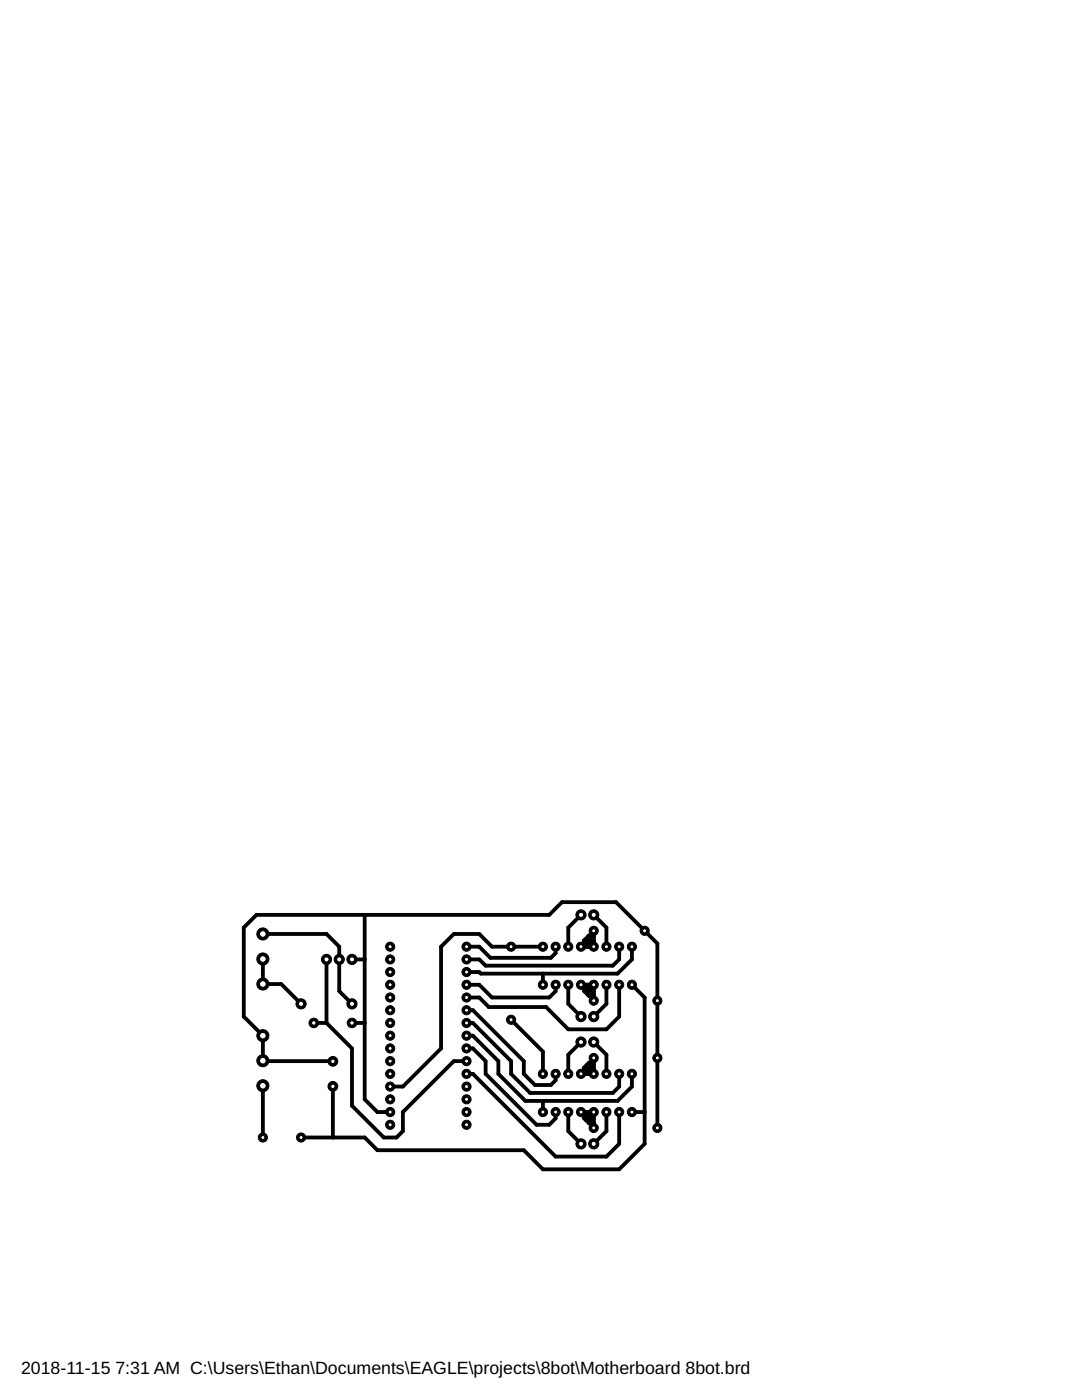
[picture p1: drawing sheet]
<svg xmlns="http://www.w3.org/2000/svg" width="216mm" height="279mm" viewBox="0 0 216 279" stroke-linecap="round" stroke-linejoin="round" font-family="sans-serif">
<defs><g id="words">
<g font-size="3.5">
<text x="4.2" y="274.2">2018-11-15</text>
<text x="23" y="274.2">7:31 AM C:\Users\Ethan\Documents\EAGLE\projects\8bot\Motherboard 8bot.brd</text>
</g>
</g></defs>
<g fill="none" stroke="#000" stroke-width=".76">
<path d="M52.5 191.4v5h3.6l4 3.9M52.5 186.4h12.7l2.5 2.5v8.9l2.5 2.5M65.2 191.5v12.7M70.2 191.5h2.6M72.8 182.6v36.8l2.5 2.5h2.6M93.1 188.9h2.5l2.3 2.3h12l1-1v-1.3M93.1 196.5h2.5l2.6 2.6h11.4l1.3-1.3v-1.3M108.3 188.9h-10.1l-2.6-2.5h-5l-2.6 2.5v20.3l-7.6 7.7h-2.5M108.3 194.3v2.2M113.4 196.5v3.8l2.5 2.6M115.9 182.6l-2.5 2.5v3.8M115.9 196.5h2.6"/>
<path d="M115.9 196.5l.1 .1M116.5 187.7h1.6M116.7 197.9h1.8M117.1 197.2h.2M117.1 188.4l.1 .3 .1-.3M117.1 188.4h.2M117.3 187h.7M117.4 198.6h.4M118.5 188.9l-2.5 .1M118.5 188.9v.1M118.5 182.6l2.5 2.5v3.8M118.5 197.8a1.35 1.35 0 0 1-1.3-1l-.3 .6-.4 .3 1.1 1.1 .9-.4"/>
<path d="M118.5 185.8v3.1M118.5 196.5v3.2M118.5 196.5v.1M118.5 199.4h.1M118.5 198.6h.1M118.5 197.2h.1M118.5 187.6a1.26 1.26 0 0 0-1.2 .8M118.5 187l-.9-.3-1.1 1 .6 .7M118.5 185.8h.1M118.5 188.4h.1M118.5 187.7h.1M118.5 187h.1"/>
<path d="M118.5 186.2h.1M121 196.5v3.8l-2.5 2.6M123.5 188.9v2.6l-1.2 1.2h-25.4l-1.3-1.2h-2.5M123.5 196.5v6.4l-2.5 2.5h-7.6l-4.4-4.4h-11.5l-1.9-1.9h-2.5M126.1 196.5l2.5 2.6v29.2l-5.1 5.1h-15.2l-3.8-3.8h-29.2l-2.5-2.6h-12.7M126.1 188.9v2.6l-2.9 2.8h-27.3l-.3-.3h-2.5M52.5 216.7v10.3M62.6 204.2h2.6M65.2 204.2l5 5v11.5l6.4 6.3h2.5l1.3-1.3v-3.8l10.2-10.1h2.5M66.4 211.8l-13.9-.1v-5l-3.9-3.8v-17.8l2.6-2.5h58.4l2.5-2.6h10.8l8.3 8.3v36.8M66.4 216.8v10.2M70.2 204.2h2.6"/>
<path d="M93.1 204.2h1.3l7.6 7.6v2.5l3.8 3.8h16.5l1.2-1.2v-2.6M93.1 206.7h1.3l5 5.1v2.5l5.4 5.4h18.4l2.9-2.8v-2.6M93.1 209.2h1.3l2.5 2.6v2.5l10.2 10.2h2.5l1.3-1.3v-1.3M93.1 201.6h1.3l10.1 10.2v2.5l2.2 2.2h3.2l1-.9v-1.3M93.1 214.3h1.3l16.5 16.5h10.1l2.5-2.5v-6.4M102 203.5l6.3 6.4v4.4M108.3 219.7v2.2M115.9 208l-2.5 2.5v3.8M116.6 213.2h1.2M117.1 212.5h1.4M117.2 214h.1M118.5 208l2.5 2.5v3.8"/>
<path d="M118.5 214.3h-2.5M118.5 212.4l-.5-.1-.4-.3-1.1 1.1 .4 .4 .3 .6a1.29 1.29 0 0 1 1.3-1.1M118.5 211.1v3.2M118.5 214.3h.1M118.5 211.1v.1M118.5 214h.1M118.5 213.2v.1M118.5 211.8h.1M113.4 221.9v3.8l2.5 2.6M115.9 221.9h2.6M115.9 221.9l.1 .1M116.8 223.5h1.7"/>
<path d="M117 222.7h.5M118.5 223.2a1.29 1.29 0 0 1-1.3-1l-.3 .6-.4 .3 1.1 1.1 .4-.3 .5-.1M118.5 225.1h.1M118.5 221.9v3.2M118.5 221.9v.1M118.5 224.9h.1M118.5 224.2h.1M118.5 222.7h.1M118.5 222h.1M121 221.9v3.8l-2.5 2.6M126.1 221.9h2.5"/>
</g>
<circle cx="77.9" cy="188.9" r=".91" fill="#000" stroke="#000" stroke-width=".2"/>
<circle cx="77.9" cy="188.9" r=".4" fill="#fff" stroke="#000" stroke-width=".2"/>
<circle cx="77.9" cy="191.5" r=".91" fill="#000" stroke="#000" stroke-width=".2"/>
<circle cx="77.9" cy="191.5" r=".4" fill="#fff" stroke="#000" stroke-width=".2"/>
<circle cx="77.9" cy="194" r=".91" fill="#000" stroke="#000" stroke-width=".2"/>
<circle cx="77.9" cy="194" r=".4" fill="#fff" stroke="#000" stroke-width=".2"/>
<circle cx="77.9" cy="196.5" r=".91" fill="#000" stroke="#000" stroke-width=".2"/>
<circle cx="77.9" cy="196.5" r=".4" fill="#fff" stroke="#000" stroke-width=".2"/>
<circle cx="77.9" cy="199.1" r=".91" fill="#000" stroke="#000" stroke-width=".2"/>
<circle cx="77.9" cy="199.1" r=".4" fill="#fff" stroke="#000" stroke-width=".2"/>
<circle cx="77.9" cy="201.6" r=".91" fill="#000" stroke="#000" stroke-width=".2"/>
<circle cx="77.9" cy="201.6" r=".4" fill="#fff" stroke="#000" stroke-width=".2"/>
<circle cx="77.9" cy="204.2" r=".91" fill="#000" stroke="#000" stroke-width=".2"/>
<circle cx="77.9" cy="204.2" r=".4" fill="#fff" stroke="#000" stroke-width=".2"/>
<circle cx="77.9" cy="206.7" r=".91" fill="#000" stroke="#000" stroke-width=".2"/>
<circle cx="77.9" cy="206.7" r=".4" fill="#fff" stroke="#000" stroke-width=".2"/>
<circle cx="77.9" cy="209.2" r=".91" fill="#000" stroke="#000" stroke-width=".2"/>
<circle cx="77.9" cy="209.2" r=".4" fill="#fff" stroke="#000" stroke-width=".2"/>
<circle cx="77.9" cy="211.8" r=".91" fill="#000" stroke="#000" stroke-width=".2"/>
<circle cx="77.9" cy="211.8" r=".4" fill="#fff" stroke="#000" stroke-width=".2"/>
<circle cx="77.9" cy="214.3" r=".91" fill="#000" stroke="#000" stroke-width=".2"/>
<circle cx="77.9" cy="214.3" r=".4" fill="#fff" stroke="#000" stroke-width=".2"/>
<circle cx="77.9" cy="216.9" r=".91" fill="#000" stroke="#000" stroke-width=".2"/>
<circle cx="77.9" cy="216.9" r=".4" fill="#fff" stroke="#000" stroke-width=".2"/>
<circle cx="77.9" cy="219.4" r=".91" fill="#000" stroke="#000" stroke-width=".2"/>
<circle cx="77.9" cy="219.4" r=".4" fill="#fff" stroke="#000" stroke-width=".2"/>
<circle cx="77.9" cy="221.9" r=".91" fill="#000" stroke="#000" stroke-width=".2"/>
<circle cx="77.9" cy="221.9" r=".4" fill="#fff" stroke="#000" stroke-width=".2"/>
<circle cx="77.9" cy="224.5" r=".91" fill="#000" stroke="#000" stroke-width=".2"/>
<circle cx="77.9" cy="224.5" r=".4" fill="#fff" stroke="#000" stroke-width=".2"/>
<circle cx="93.1" cy="224.5" r=".91" fill="#000" stroke="#000" stroke-width=".2"/>
<circle cx="93.1" cy="224.5" r=".4" fill="#fff" stroke="#000" stroke-width=".2"/>
<circle cx="93.1" cy="221.9" r=".91" fill="#000" stroke="#000" stroke-width=".2"/>
<circle cx="93.1" cy="221.9" r=".4" fill="#fff" stroke="#000" stroke-width=".2"/>
<circle cx="93.1" cy="219.4" r=".91" fill="#000" stroke="#000" stroke-width=".2"/>
<circle cx="93.1" cy="219.4" r=".4" fill="#fff" stroke="#000" stroke-width=".2"/>
<circle cx="93.1" cy="216.9" r=".91" fill="#000" stroke="#000" stroke-width=".2"/>
<circle cx="93.1" cy="216.9" r=".4" fill="#fff" stroke="#000" stroke-width=".2"/>
<circle cx="93.1" cy="214.3" r=".91" fill="#000" stroke="#000" stroke-width=".2"/>
<circle cx="93.1" cy="214.3" r=".4" fill="#fff" stroke="#000" stroke-width=".2"/>
<circle cx="93.1" cy="211.8" r=".91" fill="#000" stroke="#000" stroke-width=".2"/>
<circle cx="93.1" cy="211.8" r=".4" fill="#fff" stroke="#000" stroke-width=".2"/>
<circle cx="93.1" cy="209.2" r=".91" fill="#000" stroke="#000" stroke-width=".2"/>
<circle cx="93.1" cy="209.2" r=".4" fill="#fff" stroke="#000" stroke-width=".2"/>
<circle cx="93.1" cy="206.7" r=".91" fill="#000" stroke="#000" stroke-width=".2"/>
<circle cx="93.1" cy="206.7" r=".4" fill="#fff" stroke="#000" stroke-width=".2"/>
<circle cx="93.1" cy="204.2" r=".91" fill="#000" stroke="#000" stroke-width=".2"/>
<circle cx="93.1" cy="204.2" r=".4" fill="#fff" stroke="#000" stroke-width=".2"/>
<circle cx="93.1" cy="201.6" r=".91" fill="#000" stroke="#000" stroke-width=".2"/>
<circle cx="93.1" cy="201.6" r=".4" fill="#fff" stroke="#000" stroke-width=".2"/>
<circle cx="93.1" cy="199.1" r=".91" fill="#000" stroke="#000" stroke-width=".2"/>
<circle cx="93.1" cy="199.1" r=".4" fill="#fff" stroke="#000" stroke-width=".2"/>
<circle cx="93.1" cy="196.5" r=".91" fill="#000" stroke="#000" stroke-width=".2"/>
<circle cx="93.1" cy="196.5" r=".4" fill="#fff" stroke="#000" stroke-width=".2"/>
<circle cx="93.1" cy="194" r=".91" fill="#000" stroke="#000" stroke-width=".2"/>
<circle cx="93.1" cy="194" r=".4" fill="#fff" stroke="#000" stroke-width=".2"/>
<circle cx="93.1" cy="191.5" r=".91" fill="#000" stroke="#000" stroke-width=".2"/>
<circle cx="93.1" cy="191.5" r=".4" fill="#fff" stroke="#000" stroke-width=".2"/>
<circle cx="93.1" cy="188.9" r=".91" fill="#000" stroke="#000" stroke-width=".2"/>
<circle cx="93.1" cy="188.9" r=".4" fill="#fff" stroke="#000" stroke-width=".2"/>
<circle cx="52.5" cy="186.4" r="1.21" fill="#000" stroke="#000" stroke-width=".2"/>
<circle cx="52.5" cy="186.4" r=".66" fill="#fff" stroke="#000" stroke-width=".2"/>
<circle cx="52.5" cy="191.4" r="1.21" fill="#000" stroke="#000" stroke-width=".2"/>
<circle cx="52.5" cy="191.4" r=".66" fill="#fff" stroke="#000" stroke-width=".2"/>
<circle cx="52.5" cy="196.4" r="1.21" fill="#000" stroke="#000" stroke-width=".2"/>
<circle cx="52.5" cy="196.4" r=".66" fill="#fff" stroke="#000" stroke-width=".2"/>
<circle cx="65.2" cy="191.5" r="1.02" fill="#000" stroke="#000" stroke-width=".2"/>
<circle cx="65.2" cy="191.5" r=".51" fill="#fff" stroke="#000" stroke-width=".2"/>
<circle cx="67.7" cy="191.5" r="1.02" fill="#000" stroke="#000" stroke-width=".2"/>
<circle cx="67.7" cy="191.5" r=".51" fill="#fff" stroke="#000" stroke-width=".2"/>
<circle cx="70.2" cy="191.5" r="1.02" fill="#000" stroke="#000" stroke-width=".2"/>
<circle cx="70.2" cy="191.5" r=".51" fill="#fff" stroke="#000" stroke-width=".2"/>
<circle cx="70.2" cy="204.2" r=".95" fill="#000" stroke="#000" stroke-width=".2"/>
<circle cx="70.2" cy="204.2" r=".44" fill="#fff" stroke="#000" stroke-width=".2"/>
<circle cx="62.6" cy="204.2" r=".95" fill="#000" stroke="#000" stroke-width=".2"/>
<circle cx="62.6" cy="204.2" r=".44" fill="#fff" stroke="#000" stroke-width=".2"/>
<circle cx="70.2" cy="200.3" r="1.02" fill="#000" stroke="#000" stroke-width=".2"/>
<circle cx="70.2" cy="200.3" r=".51" fill="#fff" stroke="#000" stroke-width=".2"/>
<circle cx="60.1" cy="200.3" r="1.02" fill="#000" stroke="#000" stroke-width=".2"/>
<circle cx="60.1" cy="200.3" r=".51" fill="#fff" stroke="#000" stroke-width=".2"/>
<circle cx="108.3" cy="196.5" r=".91" fill="#000" stroke="#000" stroke-width=".2"/>
<circle cx="108.3" cy="196.5" r=".4" fill="#fff" stroke="#000" stroke-width=".2"/>
<circle cx="110.9" cy="196.5" r=".91" fill="#000" stroke="#000" stroke-width=".2"/>
<circle cx="110.9" cy="196.5" r=".4" fill="#fff" stroke="#000" stroke-width=".2"/>
<circle cx="123.5" cy="196.5" r=".91" fill="#000" stroke="#000" stroke-width=".2"/>
<circle cx="123.5" cy="196.5" r=".4" fill="#fff" stroke="#000" stroke-width=".2"/>
<circle cx="126.1" cy="196.5" r=".91" fill="#000" stroke="#000" stroke-width=".2"/>
<circle cx="126.1" cy="196.5" r=".4" fill="#fff" stroke="#000" stroke-width=".2"/>
<circle cx="113.4" cy="196.5" r=".91" fill="#000" stroke="#000" stroke-width=".2"/>
<circle cx="113.4" cy="196.5" r=".4" fill="#fff" stroke="#000" stroke-width=".2"/>
<circle cx="115.9" cy="196.5" r=".91" fill="#000" stroke="#000" stroke-width=".2"/>
<circle cx="115.9" cy="196.5" r=".4" fill="#fff" stroke="#000" stroke-width=".2"/>
<circle cx="121" cy="196.5" r=".91" fill="#000" stroke="#000" stroke-width=".2"/>
<circle cx="121" cy="196.5" r=".4" fill="#fff" stroke="#000" stroke-width=".2"/>
<circle cx="118.5" cy="196.5" r=".91" fill="#000" stroke="#000" stroke-width=".2"/>
<circle cx="118.5" cy="196.5" r=".4" fill="#fff" stroke="#000" stroke-width=".2"/>
<circle cx="126.1" cy="188.9" r=".91" fill="#000" stroke="#000" stroke-width=".2"/>
<circle cx="126.1" cy="188.9" r=".4" fill="#fff" stroke="#000" stroke-width=".2"/>
<circle cx="123.5" cy="188.9" r=".91" fill="#000" stroke="#000" stroke-width=".2"/>
<circle cx="123.5" cy="188.9" r=".4" fill="#fff" stroke="#000" stroke-width=".2"/>
<circle cx="121" cy="188.9" r=".91" fill="#000" stroke="#000" stroke-width=".2"/>
<circle cx="121" cy="188.9" r=".4" fill="#fff" stroke="#000" stroke-width=".2"/>
<circle cx="118.5" cy="188.9" r=".91" fill="#000" stroke="#000" stroke-width=".2"/>
<circle cx="118.5" cy="188.9" r=".4" fill="#fff" stroke="#000" stroke-width=".2"/>
<circle cx="115.9" cy="188.9" r=".91" fill="#000" stroke="#000" stroke-width=".2"/>
<circle cx="115.9" cy="188.9" r=".4" fill="#fff" stroke="#000" stroke-width=".2"/>
<circle cx="113.4" cy="188.9" r=".91" fill="#000" stroke="#000" stroke-width=".2"/>
<circle cx="113.4" cy="188.9" r=".4" fill="#fff" stroke="#000" stroke-width=".2"/>
<circle cx="110.9" cy="188.9" r=".91" fill="#000" stroke="#000" stroke-width=".2"/>
<circle cx="110.9" cy="188.9" r=".4" fill="#fff" stroke="#000" stroke-width=".2"/>
<circle cx="108.3" cy="188.9" r=".91" fill="#000" stroke="#000" stroke-width=".2"/>
<circle cx="108.3" cy="188.9" r=".4" fill="#fff" stroke="#000" stroke-width=".2"/>
<circle cx="115.9" cy="202.9" r="1.02" fill="#000" stroke="#000" stroke-width=".2"/>
<circle cx="115.9" cy="202.9" r=".51" fill="#fff" stroke="#000" stroke-width=".2"/>
<circle cx="118.5" cy="202.9" r="1.02" fill="#000" stroke="#000" stroke-width=".2"/>
<circle cx="118.5" cy="202.9" r=".51" fill="#fff" stroke="#000" stroke-width=".2"/>
<circle cx="115.9" cy="182.6" r="1.02" fill="#000" stroke="#000" stroke-width=".2"/>
<circle cx="115.9" cy="182.6" r=".51" fill="#fff" stroke="#000" stroke-width=".2"/>
<circle cx="118.5" cy="182.6" r="1.02" fill="#000" stroke="#000" stroke-width=".2"/>
<circle cx="118.5" cy="182.6" r=".51" fill="#fff" stroke="#000" stroke-width=".2"/>
<circle cx="52.5" cy="206.7" r="1.21" fill="#000" stroke="#000" stroke-width=".2"/>
<circle cx="52.5" cy="206.7" r=".66" fill="#fff" stroke="#000" stroke-width=".2"/>
<circle cx="52.5" cy="211.7" r="1.21" fill="#000" stroke="#000" stroke-width=".2"/>
<circle cx="52.5" cy="211.7" r=".66" fill="#fff" stroke="#000" stroke-width=".2"/>
<circle cx="52.5" cy="216.7" r="1.21" fill="#000" stroke="#000" stroke-width=".2"/>
<circle cx="52.5" cy="216.7" r=".66" fill="#fff" stroke="#000" stroke-width=".2"/>
<circle cx="66.4" cy="211.8" r=".97" fill="#000" stroke="#000" stroke-width=".2"/>
<circle cx="66.4" cy="211.8" r=".44" fill="#fff" stroke="#000" stroke-width=".2"/>
<circle cx="66.4" cy="216.8" r=".97" fill="#000" stroke="#000" stroke-width=".2"/>
<circle cx="66.4" cy="216.8" r=".44" fill="#fff" stroke="#000" stroke-width=".2"/>
<circle cx="108.3" cy="221.9" r=".91" fill="#000" stroke="#000" stroke-width=".2"/>
<circle cx="108.3" cy="221.9" r=".4" fill="#fff" stroke="#000" stroke-width=".2"/>
<circle cx="110.9" cy="221.9" r=".91" fill="#000" stroke="#000" stroke-width=".2"/>
<circle cx="110.9" cy="221.9" r=".4" fill="#fff" stroke="#000" stroke-width=".2"/>
<circle cx="123.5" cy="221.9" r=".91" fill="#000" stroke="#000" stroke-width=".2"/>
<circle cx="123.5" cy="221.9" r=".4" fill="#fff" stroke="#000" stroke-width=".2"/>
<circle cx="126.1" cy="221.9" r=".91" fill="#000" stroke="#000" stroke-width=".2"/>
<circle cx="126.1" cy="221.9" r=".4" fill="#fff" stroke="#000" stroke-width=".2"/>
<circle cx="113.4" cy="221.9" r=".91" fill="#000" stroke="#000" stroke-width=".2"/>
<circle cx="113.4" cy="221.9" r=".4" fill="#fff" stroke="#000" stroke-width=".2"/>
<circle cx="115.9" cy="221.9" r=".91" fill="#000" stroke="#000" stroke-width=".2"/>
<circle cx="115.9" cy="221.9" r=".4" fill="#fff" stroke="#000" stroke-width=".2"/>
<circle cx="121" cy="221.9" r=".91" fill="#000" stroke="#000" stroke-width=".2"/>
<circle cx="121" cy="221.9" r=".4" fill="#fff" stroke="#000" stroke-width=".2"/>
<circle cx="118.5" cy="221.9" r=".91" fill="#000" stroke="#000" stroke-width=".2"/>
<circle cx="118.5" cy="221.9" r=".4" fill="#fff" stroke="#000" stroke-width=".2"/>
<circle cx="126.1" cy="214.3" r=".91" fill="#000" stroke="#000" stroke-width=".2"/>
<circle cx="126.1" cy="214.3" r=".4" fill="#fff" stroke="#000" stroke-width=".2"/>
<circle cx="123.5" cy="214.3" r=".91" fill="#000" stroke="#000" stroke-width=".2"/>
<circle cx="123.5" cy="214.3" r=".4" fill="#fff" stroke="#000" stroke-width=".2"/>
<circle cx="121" cy="214.3" r=".91" fill="#000" stroke="#000" stroke-width=".2"/>
<circle cx="121" cy="214.3" r=".4" fill="#fff" stroke="#000" stroke-width=".2"/>
<circle cx="118.5" cy="214.3" r=".91" fill="#000" stroke="#000" stroke-width=".2"/>
<circle cx="118.5" cy="214.3" r=".4" fill="#fff" stroke="#000" stroke-width=".2"/>
<circle cx="115.9" cy="214.3" r=".91" fill="#000" stroke="#000" stroke-width=".2"/>
<circle cx="115.9" cy="214.3" r=".4" fill="#fff" stroke="#000" stroke-width=".2"/>
<circle cx="113.4" cy="214.3" r=".91" fill="#000" stroke="#000" stroke-width=".2"/>
<circle cx="113.4" cy="214.3" r=".4" fill="#fff" stroke="#000" stroke-width=".2"/>
<circle cx="110.9" cy="214.3" r=".91" fill="#000" stroke="#000" stroke-width=".2"/>
<circle cx="110.9" cy="214.3" r=".4" fill="#fff" stroke="#000" stroke-width=".2"/>
<circle cx="108.3" cy="214.3" r=".91" fill="#000" stroke="#000" stroke-width=".2"/>
<circle cx="108.3" cy="214.3" r=".4" fill="#fff" stroke="#000" stroke-width=".2"/>
<circle cx="115.9" cy="228.3" r="1.02" fill="#000" stroke="#000" stroke-width=".2"/>
<circle cx="115.9" cy="228.3" r=".51" fill="#fff" stroke="#000" stroke-width=".2"/>
<circle cx="118.5" cy="228.3" r="1.02" fill="#000" stroke="#000" stroke-width=".2"/>
<circle cx="118.5" cy="228.3" r=".51" fill="#fff" stroke="#000" stroke-width=".2"/>
<circle cx="115.9" cy="208" r="1.02" fill="#000" stroke="#000" stroke-width=".2"/>
<circle cx="115.9" cy="208" r=".51" fill="#fff" stroke="#000" stroke-width=".2"/>
<circle cx="118.5" cy="208" r="1.02" fill="#000" stroke="#000" stroke-width=".2"/>
<circle cx="118.5" cy="208" r=".51" fill="#fff" stroke="#000" stroke-width=".2"/>
<circle cx="52.5" cy="227" r=".91" fill="#000" stroke="#000" stroke-width=".2"/>
<circle cx="52.5" cy="227" r=".4" fill="#fff" stroke="#000" stroke-width=".2"/>
<circle cx="60.1" cy="227" r=".91" fill="#000" stroke="#000" stroke-width=".2"/>
<circle cx="60.1" cy="227" r=".4" fill="#fff" stroke="#000" stroke-width=".2"/>
<circle cx="102" cy="188.9" r=".91" fill="#000" stroke="#000" stroke-width=".2"/>
<circle cx="102" cy="188.9" r=".4" fill="#fff" stroke="#000" stroke-width=".2"/>
<circle cx="102" cy="203.5" r=".91" fill="#000" stroke="#000" stroke-width=".2"/>
<circle cx="102" cy="203.5" r=".4" fill="#fff" stroke="#000" stroke-width=".2"/>
<circle cx="131.2" cy="225.1" r=".91" fill="#000" stroke="#000" stroke-width=".2"/>
<circle cx="131.2" cy="225.1" r=".4" fill="#fff" stroke="#000" stroke-width=".2"/>
<circle cx="118.5" cy="225.1" r=".91" fill="#000" stroke="#000" stroke-width=".2"/>
<circle cx="118.5" cy="225.1" r=".4" fill="#fff" stroke="#000" stroke-width=".2"/>
<circle cx="118.5" cy="211.1" r=".91" fill="#000" stroke="#000" stroke-width=".2"/>
<circle cx="118.5" cy="211.1" r=".4" fill="#fff" stroke="#000" stroke-width=".2"/>
<circle cx="131.2" cy="211.1" r=".91" fill="#000" stroke="#000" stroke-width=".2"/>
<circle cx="131.2" cy="211.1" r=".4" fill="#fff" stroke="#000" stroke-width=".2"/>
<circle cx="131.2" cy="199.7" r=".91" fill="#000" stroke="#000" stroke-width=".2"/>
<circle cx="131.2" cy="199.7" r=".4" fill="#fff" stroke="#000" stroke-width=".2"/>
<circle cx="118.5" cy="199.7" r=".91" fill="#000" stroke="#000" stroke-width=".2"/>
<circle cx="118.5" cy="199.7" r=".4" fill="#fff" stroke="#000" stroke-width=".2"/>
<circle cx="118.5" cy="185.8" r=".91" fill="#000" stroke="#000" stroke-width=".2"/>
<circle cx="118.5" cy="185.8" r=".4" fill="#fff" stroke="#000" stroke-width=".2"/>
<circle cx="128.6" cy="185.8" r=".91" fill="#000" stroke="#000" stroke-width=".2"/>
<circle cx="128.6" cy="185.8" r=".4" fill="#fff" stroke="#000" stroke-width=".2"/>
<use href="#words"/>
</svg>
